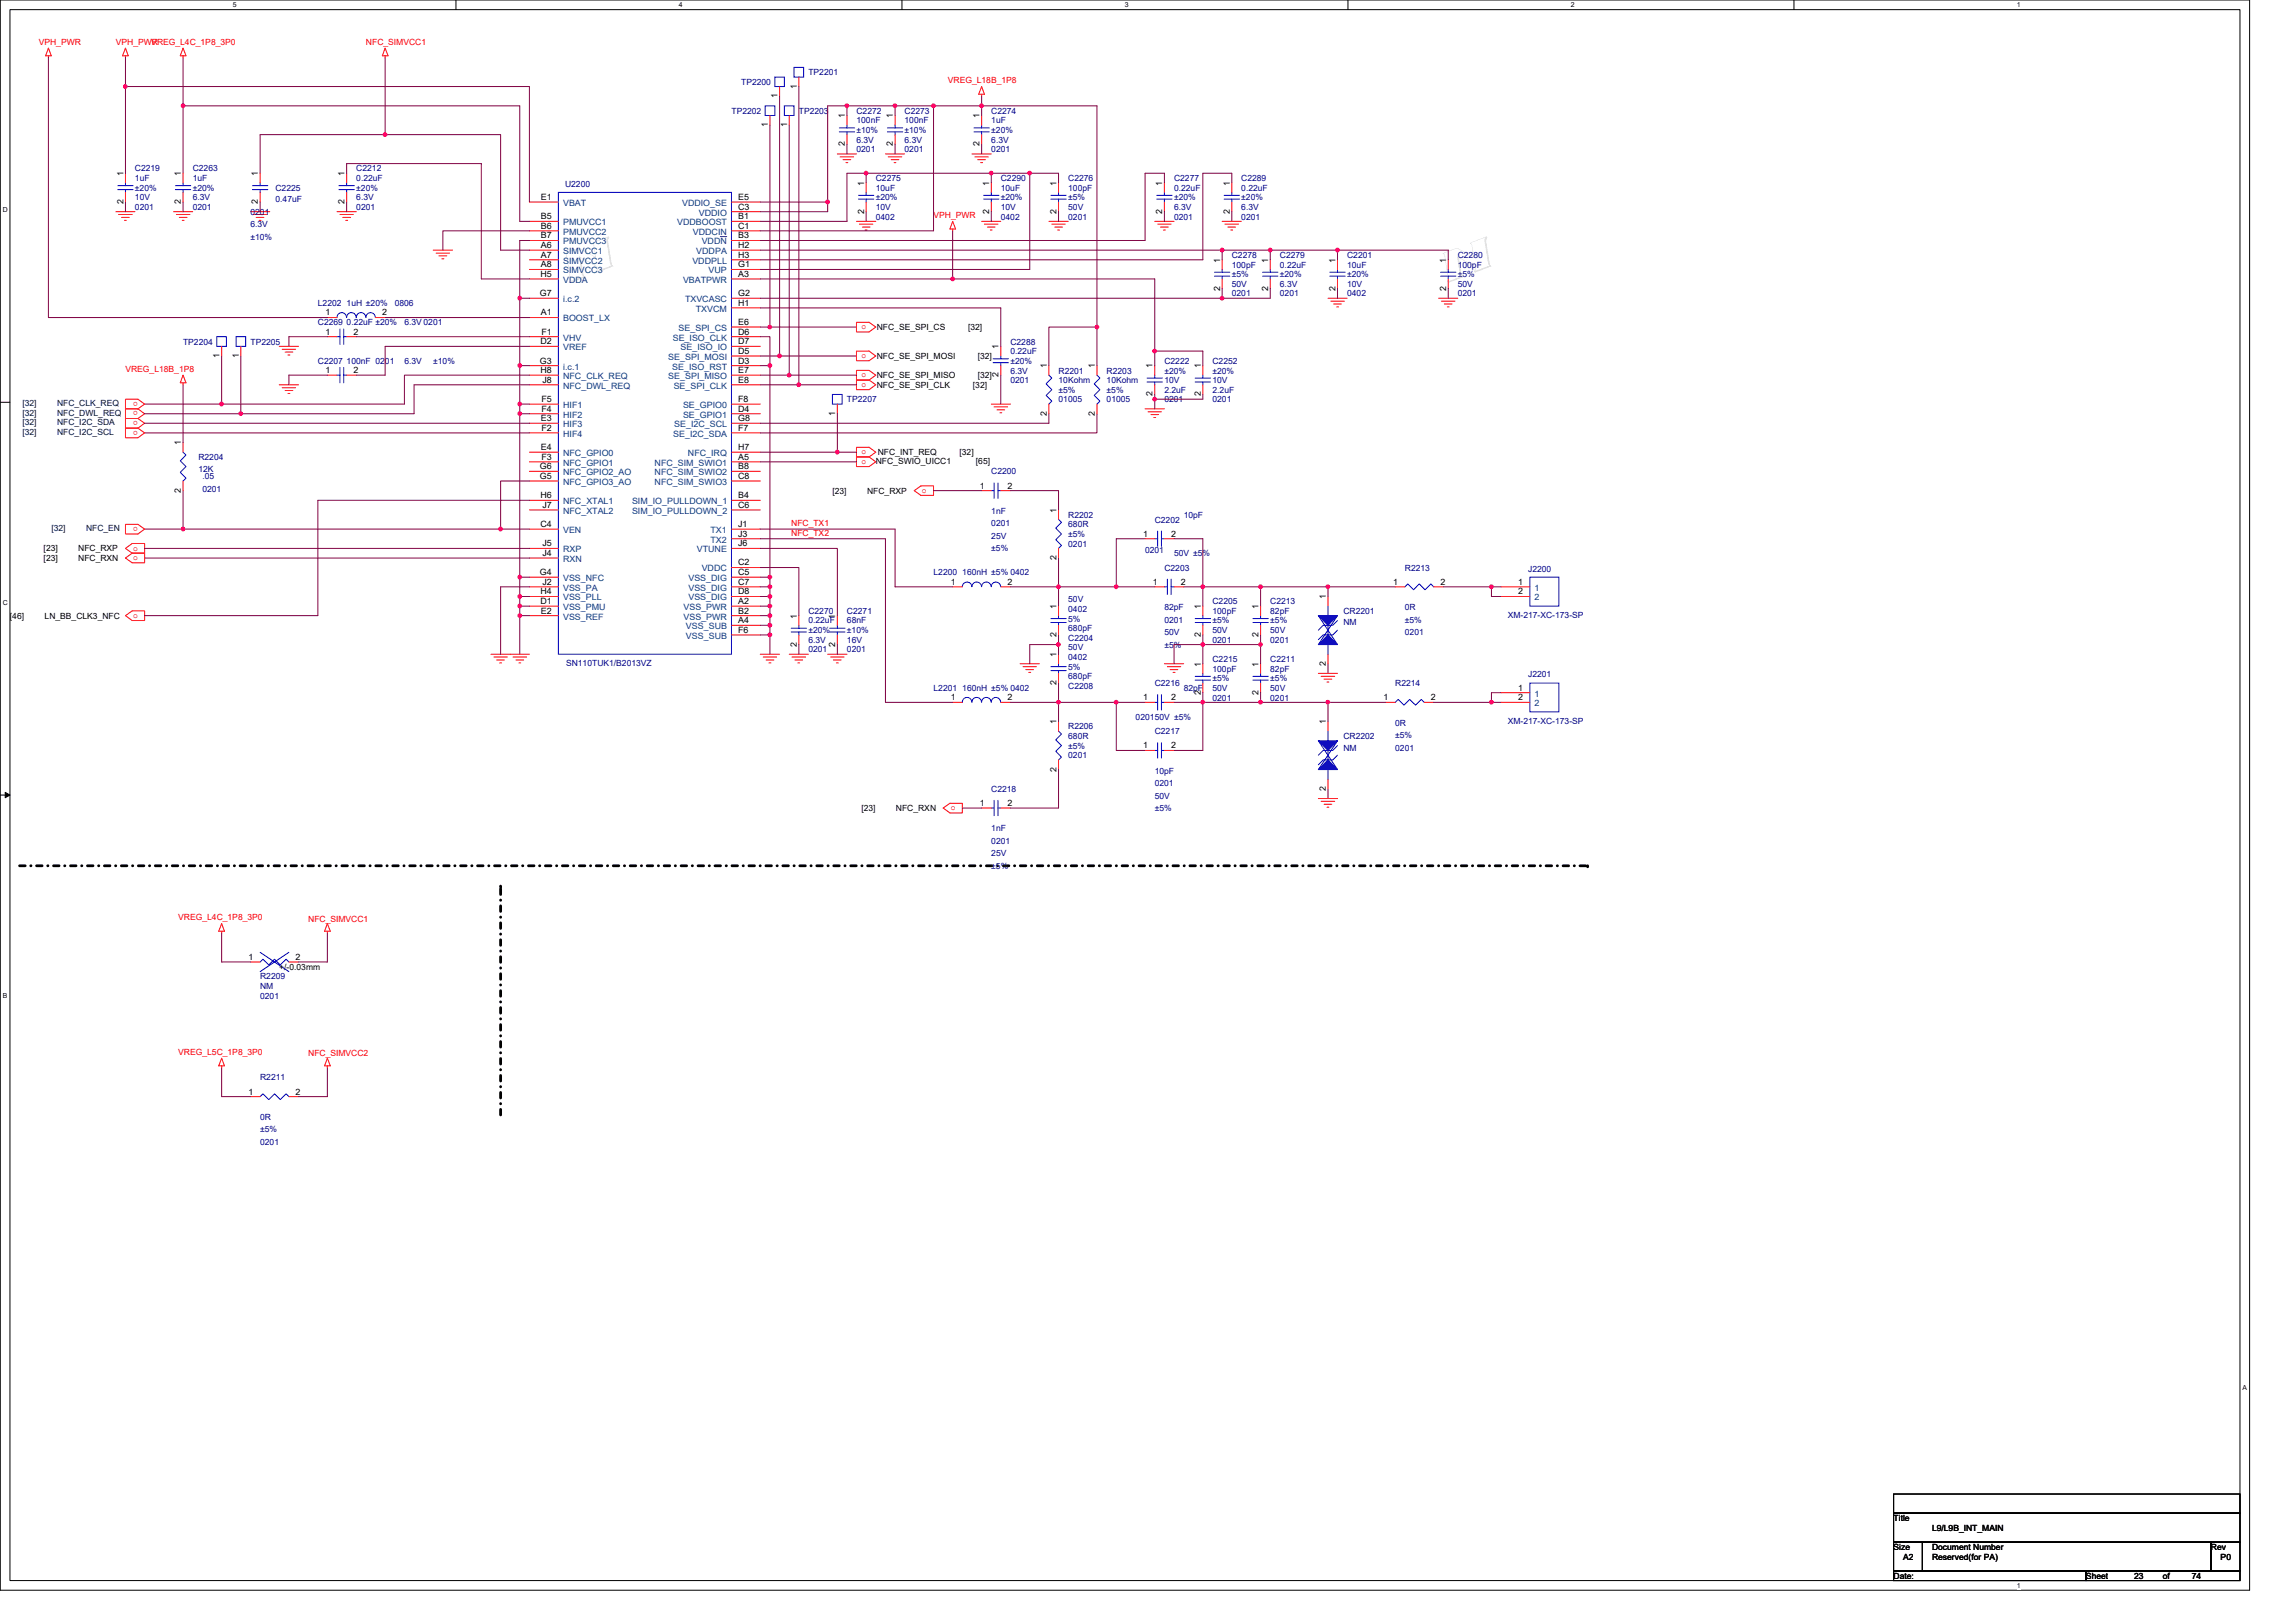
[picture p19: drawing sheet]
<svg xmlns="http://www.w3.org/2000/svg" width="297mm" height="210mm" viewBox="0 0 297 210" stroke-linecap="round" stroke-linejoin="round" font-family="sans-serif">
<defs><g id="words">
<g font-size="1.1" fill="#f00">
<text x="5" y="5.8">VPH_PWR</text>
<text x="15" y="5.8">VPH_PWR</text>
<text x="19.6" y="5.8">VREG_L4C_1P8_3P0</text>
<text x="47.3" y="5.8">NFC_SIMVCC1</text>
<text x="122.6" y="10.7">VREG_L18B_1P8</text>
<text x="120.8" y="28.2">VPH_PWR</text>
<text x="111.4" y="42.6">o</text>
<text x="111.4" y="46.3">o</text>
<text x="16.2" y="48.1">VREG_L18B_1P8</text>
<text x="17.8" y="52" transform="rotate(180 17.8 52)">o</text>
<text x="17.8" y="53.2" transform="rotate(180 17.8 53.2)">o</text>
<text x="111.4" y="48.8">o</text>
<text x="111.4" y="50.1">o</text>
<text x="17.8" y="54.5" transform="rotate(180 17.8 54.5)">o</text>
<text x="17.8" y="55.7" transform="rotate(180 17.8 55.7)">o</text>
<text x="111.4" y="58.8">o</text>
<text x="111.4" y="60">o</text>
<text x="119.3" y="63.8">o</text>
<text x="17.2" y="71.2">o</text>
<text x="17.8" y="68.2" transform="rotate(180 17.8 68.2)">o</text>
<text x="102.4" y="68.1">NFC_TX1</text>
<text x="102.4" y="69.3">NFC_TX2</text>
<text x="17.2" y="72.5">o</text>
<text x="17.2" y="79.9">o</text>
<text x="123" y="104.8">o</text>
<text x="23.1" y="119">VREG_L4C_1P8_3P0</text>
<text x="39.9" y="119.3">NFC_SIMVCC1</text>
<text x="23.1" y="136.4">VREG_L5C_1P8_3P0</text>
<text x="39.9" y="136.7">NFC_SIMVCC2</text>
</g>
<g font-size="1.1" fill="#000080">
<text x="95.9" y="11">TP2200</text>
<text x="104.6" y="9.7">TP2201</text>
<text x="94.6" y="14.7">TP2202</text>
<text x="103.4" y="14.7">TP2203</text>
<text x="110.8" y="14.7">C2272</text>
<text x="110.8" y="16">100nF</text>
<text x="110.8" y="17.2">±10%</text>
<text x="117" y="14.7">C2273</text>
<text x="117" y="16">100nF</text>
<text x="117" y="17.2">±10%</text>
<text x="128.2" y="14.7">C2274</text>
<text x="128.2" y="16">1uF</text>
<text x="128.2" y="17.2">±20%</text>
<text x="17.5" y="22.2">C2219</text>
<text x="17.5" y="23.4">1uF</text>
<text x="24.9" y="22.2">C2263</text>
<text x="24.9" y="23.4">1uF</text>
<text x="46.1" y="22.2">C2212</text>
<text x="46.1" y="23.4">0.22uF</text>
<text x="110.8" y="19.7">0201</text>
<text x="110.8" y="18.4">6.3V</text>
<text x="113.3" y="23.4">C2275</text>
<text x="117" y="19.7">0201</text>
<text x="117" y="18.4">6.3V</text>
<text x="128.2" y="19.7">0201</text>
<text x="128.2" y="18.4">6.3V</text>
<text x="129.5" y="23.4">C2290</text>
<text x="138.2" y="23.4">C2276</text>
<text x="151.9" y="23.4">C2277</text>
<text x="160.6" y="23.4">C2289</text>
<text x="17.5" y="27.2">0201</text>
<text x="17.5" y="25.9">10V</text>
<text x="17.5" y="24.7">±20%</text>
<text x="24.9" y="27.2">0201</text>
<text x="24.9" y="25.9">6.3V</text>
<text x="24.9" y="24.7">±20%</text>
<text x="32.4" y="27.8">0201</text>
<text x="32.4" y="29.4">6.3V</text>
<text x="35.6" y="24.7">C2225</text>
<text x="35.6" y="26.2">0.47uF</text>
<text x="46.1" y="27.2">0201</text>
<text x="46.1" y="25.9">6.3V</text>
<text x="46.1" y="24.7">±20%</text>
<text x="73.1" y="24.2">U2200</text>
<text x="113.3" y="24.7">10uF</text>
<text x="113.3" y="28.4">0402</text>
<text x="113.3" y="27.2">10V</text>
<text x="113.3" y="25.9">±20%</text>
<text x="129.5" y="24.7">10uF</text>
<text x="129.5" y="28.4">0402</text>
<text x="129.5" y="27.2">10V</text>
<text x="129.5" y="25.9">±20%</text>
<text x="138.2" y="24.7">100pF</text>
<text x="138.2" y="28.4">0201</text>
<text x="138.2" y="27.2">50V</text>
<text x="138.2" y="25.9">±5%</text>
<text x="151.9" y="24.7">0.22uF</text>
<text x="151.9" y="28.4">0201</text>
<text x="151.9" y="27.2">6.3V</text>
<text x="151.9" y="25.9">±20%</text>
<text x="160.6" y="24.7">0.22uF</text>
<text x="160.6" y="28.4">0201</text>
<text x="160.6" y="27.2">6.3V</text>
<text x="160.6" y="25.9">±20%</text>
<text x="32.4" y="31">±10%</text>
<text x="159.4" y="33.4">C2278</text>
<text x="159.4" y="34.6">100pF</text>
<text x="159.4" y="35.9">±5%</text>
<text x="165.6" y="33.4">C2279</text>
<text x="165.6" y="34.6">0.22uF</text>
<text x="165.6" y="35.9">±20%</text>
<text x="174.3" y="33.4">C2201</text>
<text x="174.3" y="34.6">10uF</text>
<text x="174.3" y="35.9">±20%</text>
<text x="188.6" y="33.4">C2280</text>
<text x="188.6" y="34.6">100pF</text>
<text x="188.6" y="35.9">±5%</text>
<text x="41.1" y="39.6">L2202 1uH ±20%</text>
<text x="51.1" y="39.6">0806</text>
<text x="159.4" y="38.4">0201</text>
<text x="159.4" y="37.1">50V</text>
<text x="165.6" y="38.4">0201</text>
<text x="165.6" y="37.1">6.3V</text>
<text x="174.3" y="38.4">0402</text>
<text x="174.3" y="37.1">10V</text>
<text x="188.6" y="38.4">0201</text>
<text x="188.6" y="37.1">50V</text>
<text x="23.7" y="44.6">TP2204</text>
<text x="32.4" y="44.6">TP2205</text>
<text x="41.1" y="42.1">C2269 0.22uF ±20%</text>
<text x="41.1" y="47.1">C2207 100nF 0201</text>
<text x="52.3" y="47.1">6.3V</text>
<text x="52.3" y="42.1">6.3V 0201</text>
<text x="56" y="47.1">±10%</text>
<text x="130.7" y="44.6">C2288</text>
<text x="130.7" y="45.8">0.22uF</text>
<text x="130.7" y="47.1">±20%</text>
<text x="150.6" y="47.1">C2222</text>
<text x="156.9" y="47.1">C2252</text>
<text x="109.6" y="52">TP2207</text>
<text x="130.7" y="49.6">0201</text>
<text x="130.7" y="48.3">6.3V</text>
<text x="136.9" y="48.3">R2201</text>
<text x="136.9" y="49.6">10Kohm</text>
<text x="136.9" y="50.8">±5%</text>
<text x="136.9" y="52">01005</text>
<text x="143.2" y="48.3">R2203</text>
<text x="143.2" y="49.6">10Kohm</text>
<text x="143.2" y="50.8">±5%</text>
<text x="143.2" y="52">01005</text>
<text x="150.6" y="50.8">2.2uF</text>
<text x="150.6" y="52">0201</text>
<text x="150.6" y="49.6">10V</text>
<text x="150.6" y="48.3">±20%</text>
<text x="156.9" y="50.8">2.2uF</text>
<text x="156.9" y="52">0201</text>
<text x="156.9" y="49.6">10V</text>
<text x="156.9" y="48.3">±20%</text>
<text x="25.7" y="59.5">R2204</text>
<text x="25.7" y="61">12K</text>
<text x="26.2" y="62">.05</text>
<text x="26.2" y="63.6">0201</text>
<text x="128.2" y="61.4">C2200</text>
<text x="128.2" y="66.5">1nF</text>
<text x="128.2" y="68.1">0201</text>
<text x="128.2" y="69.7">25V</text>
<text x="128.2" y="71.3">±5%</text>
<text x="138.2" y="67">R2202</text>
<text x="138.2" y="68.2">680R</text>
<text x="138.2" y="69.5">±5%</text>
<text x="138.2" y="70.7">0201</text>
<text x="148.1" y="71.6">0201</text>
<text x="149.4" y="67.6">C2202</text>
<text x="151.9" y="72">50V ±5%</text>
<text x="153.1" y="67">10pF</text>
<text x="120.8" y="74.4">L2200 160nH ±5% 0402</text>
<text x="138.2" y="77.9">50V</text>
<text x="150.6" y="73.8">C2203</text>
<text x="181.8" y="73.8">R2213</text>
<text x="197.7" y="74">J2200</text>
<text x="104.6" y="79.4">C2270</text>
<text x="104.6" y="80.7">0.22uF</text>
<text x="104.6" y="83.2">6.3V</text>
<text x="104.6" y="81.9">±20%</text>
<text x="109.6" y="79.4">C2271</text>
<text x="109.6" y="80.7">68nF</text>
<text x="109.6" y="83.2">16V</text>
<text x="109.6" y="81.9">±10%</text>
<text x="138.2" y="82.9">C2204</text>
<text x="138.2" y="81.7">680pF</text>
<text x="138.2" y="79.2">0402</text>
<text x="138.2" y="80.4">5%</text>
<text x="150.6" y="78.9">82pF</text>
<text x="150.6" y="80.6">0201</text>
<text x="150.6" y="82.2">50V</text>
<text x="150.6" y="83.8">±5%</text>
<text x="156.9" y="78.2">C2205</text>
<text x="156.9" y="79.4">100pF</text>
<text x="156.9" y="83.2">0201</text>
<text x="156.9" y="81.9">50V</text>
<text x="156.9" y="80.7">±5%</text>
<text x="164.3" y="78.2">C2213</text>
<text x="164.3" y="79.4">82pF</text>
<text x="164.3" y="83.2">0201</text>
<text x="164.3" y="81.9">50V</text>
<text x="164.3" y="80.7">±5%</text>
<text x="173.8" y="79.4">CR2201</text>
<text x="173.8" y="80.9">NM</text>
<text x="181.8" y="78.9">0R</text>
<text x="181.8" y="80.6">±5%</text>
<text x="181.8" y="82.2">0201</text>
<text x="195.1" y="79.9">XM-217-XC-173-SP</text>
<text x="73.2" y="86.1">SN110TUK1/B2013VZ</text>
<text x="104.6" y="84.4">0201</text>
<text x="109.6" y="84.4">0201</text>
<text x="120.8" y="89.4">L2201 160nH ±5% 0402</text>
<text x="138.2" y="89.1">C2208</text>
<text x="138.2" y="87.9">680pF</text>
<text x="138.2" y="85.4">0402</text>
<text x="138.2" y="84.2">50V</text>
<text x="138.2" y="86.7">5%</text>
<text x="149.4" y="88.8">C2216</text>
<text x="153.1" y="89.4">82pF</text>
<text x="156.9" y="85.7">C2215</text>
<text x="156.9" y="86.9">100pF</text>
<text x="156.9" y="89.4">50V</text>
<text x="156.9" y="88.1">±5%</text>
<text x="164.3" y="85.7">C2211</text>
<text x="164.3" y="86.9">82pF</text>
<text x="164.3" y="89.4">50V</text>
<text x="164.3" y="88.1">±5%</text>
<text x="180.5" y="88.8">R2214</text>
<text x="197.7" y="87.7">J2201</text>
<text x="138.2" y="94.4">R2206</text>
<text x="138.2" y="95.6">680R</text>
<text x="146.9" y="93.1">020150V ±5%</text>
<text x="149.4" y="95">C2217</text>
<text x="156.9" y="90.6">0201</text>
<text x="164.3" y="90.6">0201</text>
<text x="173.8" y="95.6">CR2202</text>
<text x="180.5" y="93.9">0R</text>
<text x="180.5" y="95.5">±5%</text>
<text x="195.1" y="93.6">XM-217-XC-173-SP</text>
<text x="138.2" y="96.9">±5%</text>
<text x="138.2" y="98.1">0201</text>
<text x="149.4" y="100.1">10pF</text>
<text x="149.4" y="101.7">0201</text>
<text x="173.8" y="97.1">NM</text>
<text x="180.5" y="97.1">0201</text>
<text x="128.2" y="102.4">C2218</text>
<text x="128.2" y="107.5">1nF</text>
<text x="149.4" y="103.3">50V</text>
<text x="149.4" y="104.9">±5%</text>
<text x="128.2" y="109.2">0201</text>
<text x="128.2" y="110.8">25V</text>
<text x="128.2" y="112.4">±5%</text>
<text x="33.7" y="126.7">R2209</text>
<text x="33.7" y="128">NM</text>
<text x="33.7" y="129.2">0201</text>
<text x="33.7" y="139.8">R2211</text>
<text x="33.7" y="144.9">0R</text>
<text x="33.7" y="146.5">±5%</text>
<text x="33.7" y="148.1">0201</text>
</g>
<g font-size="1.1">
<text x="103.1" y="11.5" transform="rotate(-90 103.1 11.5)">1</text>
<text x="99.3" y="16.4" transform="rotate(-90 99.3 16.4)">1</text>
<text x="100.6" y="12.7" transform="rotate(-90 100.6 12.7)">1</text>
<text x="101.8" y="16.4" transform="rotate(-90 101.8 16.4)">1</text>
<text x="109.3" y="15.3" transform="rotate(-90 109.3 15.3)">1</text>
<text x="115.5" y="15.3" transform="rotate(-90 115.5 15.3)">1</text>
<text x="126.7" y="15.3" transform="rotate(-90 126.7 15.3)">1</text>
<text x="16" y="22.8" transform="rotate(-90 16 22.8)">1</text>
<text x="23.4" y="22.8" transform="rotate(-90 23.4 22.8)">1</text>
<text x="33.4" y="22.8" transform="rotate(-90 33.4 22.8)">1</text>
<text x="44.6" y="22.8" transform="rotate(-90 44.6 22.8)">1</text>
<text x="109.3" y="18.9" transform="rotate(-90 109.3 18.9)">2</text>
<text x="115.5" y="18.9" transform="rotate(-90 115.5 18.9)">2</text>
<text x="126.7" y="18.9" transform="rotate(-90 126.7 18.9)">2</text>
<text x="16" y="26.4" transform="rotate(-90 16 26.4)">2</text>
<text x="23.4" y="26.4" transform="rotate(-90 23.4 26.4)">2</text>
<text x="33.4" y="26.4" transform="rotate(-90 33.4 26.4)">2</text>
<text x="44.6" y="26.4" transform="rotate(-90 44.6 26.4)">2</text>
<text x="70" y="28.4">B5</text>
<text x="70" y="29.6">B6</text>
<text x="70" y="25.9">E1</text>
<text x="95.5" y="27.1">C3</text>
<text x="95.5" y="28.4">B1</text>
<text x="95.5" y="29.6">C1</text>
<text x="95.5" y="25.9">E5</text>
<text x="111.8" y="27.6" transform="rotate(-90 111.8 27.6)">2</text>
<text x="111.8" y="24" transform="rotate(-90 111.8 24)">1</text>
<text x="128" y="27.6" transform="rotate(-90 128 27.6)">2</text>
<text x="128" y="24" transform="rotate(-90 128 24)">1</text>
<text x="136.7" y="27.6" transform="rotate(-90 136.7 27.6)">2</text>
<text x="136.7" y="24" transform="rotate(-90 136.7 24)">1</text>
<text x="150.4" y="27.6" transform="rotate(-90 150.4 27.6)">2</text>
<text x="150.4" y="24" transform="rotate(-90 150.4 24)">1</text>
<text x="159.1" y="27.6" transform="rotate(-90 159.1 27.6)">2</text>
<text x="159.1" y="24" transform="rotate(-90 159.1 24)">1</text>
<text x="69.9" y="35.8">H5</text>
<text x="70" y="30.8">B7</text>
<text x="70" y="32.1">A6</text>
<text x="70" y="33.3">A7</text>
<text x="70" y="34.6">A8</text>
<text x="95.5" y="32.1">H2</text>
<text x="95.5" y="35.8">A3</text>
<text x="95.5" y="30.8">B3</text>
<text x="95.5" y="34.6">G1</text>
<text x="95.5" y="33.3">H3</text>
<text x="157.8" y="34" transform="rotate(-90 157.8 34)">1</text>
<text x="164.1" y="34" transform="rotate(-90 164.1 34)">1</text>
<text x="172.8" y="34" transform="rotate(-90 172.8 34)">1</text>
<text x="187.1" y="34" transform="rotate(-90 187.1 34)">1</text>
<text x="42.1" y="40.8">1</text>
<text x="49.4" y="40.8">2</text>
<text x="69.8" y="38.3">G7</text>
<text x="70" y="40.8">A1</text>
<text x="95.5" y="38.3">G2</text>
<text x="95.5" y="39.6">H1</text>
<text x="157.8" y="37.6" transform="rotate(-90 157.8 37.6)">2</text>
<text x="164.1" y="37.6" transform="rotate(-90 164.1 37.6)">2</text>
<text x="172.8" y="37.6" transform="rotate(-90 172.8 37.6)">2</text>
<text x="187.1" y="37.6" transform="rotate(-90 187.1 37.6)">2</text>
<text x="28.4" y="46.3" transform="rotate(-90 28.4 46.3)">1</text>
<text x="30.9" y="46.3" transform="rotate(-90 30.9 46.3)">1</text>
<text x="42.1" y="43.3">1</text>
<text x="45.7" y="43.3">2</text>
<text x="69.8" y="47">G3</text>
<text x="69.9" y="44.5">D2</text>
<text x="70" y="43.3">F1</text>
<text x="95.5" y="45.8">D5</text>
<text x="95.5" y="44.5">D7</text>
<text x="95.5" y="47">D3</text>
<text x="95.5" y="43.3">D6</text>
<text x="95.5" y="42">E6</text>
<text x="113.4" y="42.7">NFC_SE_SPI_CS</text>
<text x="113.4" y="46.4">NFC_SE_SPI_MOSI</text>
<text x="125.2" y="42.7">[32]</text>
<text x="126.5" y="46.4">[32]</text>
<text x="129.2" y="45.2" transform="rotate(-90 129.2 45.2)">1</text>
<text x="135.4" y="47.7" transform="rotate(-90 135.4 47.7)">1</text>
<text x="141.6" y="47.7" transform="rotate(-90 141.6 47.7)">1</text>
<text x="149.1" y="47.7" transform="rotate(-90 149.1 47.7)">1</text>
<text x="155.3" y="47.7" transform="rotate(-90 155.3 47.7)">1</text>
<text x="42.1" y="48.3">1</text>
<text x="45.7" y="48.3">2</text>
<text x="69.9" y="48.3">H8</text>
<text x="70" y="52">F5</text>
<text x="70" y="53.3">F4</text>
<text x="70.2" y="49.5">J8</text>
<text x="95.5" y="49.5">E8</text>
<text x="95.5" y="48.3">E7</text>
<text x="95.5" y="52">F8</text>
<text x="95.5" y="53.3">D4</text>
<text x="108.1" y="53.8" transform="rotate(-90 108.1 53.8)">1</text>
<text x="113.4" y="48.9">NFC_SE_SPI_MISO</text>
<text x="113.4" y="50.2">NFC_SE_SPI_CLK</text>
<text x="125.9" y="50.2">[32]</text>
<text x="126.5" y="48.9">[32]</text>
<text x="129.2" y="48.8" transform="rotate(-90 129.2 48.8)">2</text>
<text x="135.4" y="53.8" transform="rotate(-90 135.4 53.8)">2</text>
<text x="141.6" y="53.8" transform="rotate(-90 141.6 53.8)">2</text>
<text x="149.1" y="51.3" transform="rotate(-90 149.1 51.3)">2</text>
<text x="155.3" y="51.3" transform="rotate(-90 155.3 51.3)">2</text>
<text x="23.4" y="57.6" transform="rotate(-90 23.4 57.6)">1</text>
<text x="70" y="54.5">E3</text>
<text x="70" y="58.2">E4</text>
<text x="70" y="55.7">F2</text>
<text x="70" y="59.5">F3</text>
<text x="95.5" y="58.2">H7</text>
<text x="95.5" y="59.5">A5</text>
<text x="95.5" y="54.5">G8</text>
<text x="95.5" y="55.7">F7</text>
<text x="113.6" y="58.9">NFC_INT_REQ</text>
<text x="124.1" y="58.9">[32]</text>
<text x="23.4" y="63.7" transform="rotate(-90 23.4 63.7)">2</text>
<text x="69.8" y="60.7">G6</text>
<text x="69.8" y="62">G5</text>
<text x="69.9" y="64.5">H6</text>
<text x="70.2" y="65.7">J7</text>
<text x="95.5" y="60.7">B8</text>
<text x="95.5" y="62">C8</text>
<text x="95.5" y="64.5">B4</text>
<text x="95.5" y="65.7">C6</text>
<text x="107.7" y="63.9">[23]</text>
<text x="112.2" y="63.9">NFC_RXP</text>
<text x="113.3" y="60">NFC_SWIO_UICC1</text>
<text x="126.3" y="60">[65]</text>
<text x="126.7" y="63.2">1</text>
<text x="130.3" y="63.2">2</text>
<text x="5.6" y="71.3">[23]</text>
<text x="10.1" y="71.3">NFC_RXP</text>
<text x="69.9" y="68.2">C4</text>
<text x="70.2" y="71.9">J4</text>
<text x="70.2" y="70.7">J5</text>
<text x="95.5" y="68.2">J1</text>
<text x="95.5" y="69.4">J3</text>
<text x="95.5" y="70.7">J6</text>
<text x="136.7" y="66.3" transform="rotate(-90 136.7 66.3)">1</text>
<text x="147.9" y="69.4">1</text>
<text x="151.5" y="69.4">2</text>
<text x="5.6" y="72.6">[23]</text>
<text x="10.1" y="72.6">NFC_RXN</text>
<text x="69.8" y="74.4">G4</text>
<text x="69.9" y="76.9">H4</text>
<text x="70.2" y="75.6">J2</text>
<text x="95.5" y="73.2">C2</text>
<text x="95.5" y="74.4">C5</text>
<text x="95.5" y="76.9">D8</text>
<text x="95.5" y="75.6">C7</text>
<text x="123" y="75.6">1</text>
<text x="130.3" y="75.6">2</text>
<text x="136.7" y="72.5" transform="rotate(-90 136.7 72.5)">2</text>
<text x="149.1" y="75.6">1</text>
<text x="152.8" y="75.6">2</text>
<text x="171.5" y="77.6" transform="rotate(-90 171.5 77.6)">1</text>
<text x="180.3" y="75.6">1</text>
<text x="186.3" y="75.6">2</text>
<text x="196.4" y="75.6">1</text>
<text x="196.4" y="76.9">2</text>
<text x="1.3" y="80.1">[46]</text>
<text x="5.8" y="80.1">LN_BB_CLK3_NFC</text>
<text x="69.9" y="78.1">D1</text>
<text x="70" y="79.4">E2</text>
<text x="95.5" y="80.6">A4</text>
<text x="95.5" y="81.9">F6</text>
<text x="95.5" y="78.1">A2</text>
<text x="95.5" y="79.4">B2</text>
<text x="103.1" y="83.7" transform="rotate(-90 103.1 83.7)">2</text>
<text x="103.1" y="80" transform="rotate(-90 103.1 80)">1</text>
<text x="108.1" y="83.7" transform="rotate(-90 108.1 83.7)">2</text>
<text x="108.1" y="80" transform="rotate(-90 108.1 80)">1</text>
<text x="136.7" y="82.4" transform="rotate(-90 136.7 82.4)">2</text>
<text x="136.7" y="78.8" transform="rotate(-90 136.7 78.8)">1</text>
<text x="155.3" y="82.4" transform="rotate(-90 155.3 82.4)">2</text>
<text x="155.3" y="78.8" transform="rotate(-90 155.3 78.8)">1</text>
<text x="162.8" y="82.4" transform="rotate(-90 162.8 82.4)">2</text>
<text x="162.8" y="78.8" transform="rotate(-90 162.8 78.8)">1</text>
<text x="136.7" y="88.6" transform="rotate(-90 136.7 88.6)">2</text>
<text x="136.7" y="85" transform="rotate(-90 136.7 85)">1</text>
<text x="155.3" y="89.9" transform="rotate(-90 155.3 89.9)">2</text>
<text x="155.3" y="86.3" transform="rotate(-90 155.3 86.3)">1</text>
<text x="162.8" y="89.9" transform="rotate(-90 162.8 89.9)">2</text>
<text x="162.8" y="86.3" transform="rotate(-90 162.8 86.3)">1</text>
<text x="171.5" y="86.1" transform="rotate(-90 171.5 86.1)">2</text>
<text x="196.4" y="89.3">1</text>
<text x="123" y="90.6">1</text>
<text x="130.3" y="90.6">2</text>
<text x="136.7" y="93.7" transform="rotate(-90 136.7 93.7)">1</text>
<text x="147.9" y="90.6">1</text>
<text x="151.5" y="90.6">2</text>
<text x="171.5" y="93.7" transform="rotate(-90 171.5 93.7)">1</text>
<text x="179" y="90.6">1</text>
<text x="185.1" y="90.6">2</text>
<text x="196.4" y="90.6">2</text>
<text x="136.7" y="99.8" transform="rotate(-90 136.7 99.8)">2</text>
<text x="147.9" y="96.8">1</text>
<text x="151.5" y="96.8">2</text>
<text x="111.4" y="104.9">[23]</text>
<text x="115.9" y="104.9">NFC_RXN</text>
<text x="126.7" y="104.3">1</text>
<text x="130.3" y="104.3">2</text>
<text x="171.5" y="102.3" transform="rotate(-90 171.5 102.3)">2</text>
<text x="32.1" y="124.2">1</text>
<text x="36.1" y="125.5">+/-0.03mm</text>
<text x="38.2" y="124.2">2</text>
<text x="32.1" y="141.6">1</text>
<text x="38.2" y="141.6">2</text>
<text x="245" y="196.8">Title</text>
<text x="245" y="200.5">Size</text>
<text x="246.2" y="201.8">A2</text>
<text x="250" y="200.5">Document Number</text>
<text x="250" y="201.8">Reserved(for PA)</text>
<text x="250" y="198">L9/L9B_INT_MAIN</text>
<text x="286" y="200.5">Rev</text>
<text x="287.3" y="201.8">P0</text>
<text x="245" y="204.3">Date:</text>
<text x="269.9" y="204.3">Sheet</text>
<text x="276.1" y="204.3">23</text>
<text x="279.8" y="204.3">of</text>
<text x="283.6" y="204.3">74</text>
</g>
<g font-size="1.1" fill="#004080">
<text x="72.9" y="29.1">PMUVCC1</text>
<text x="72.9" y="26.6">VBAT</text>
<text x="87.6" y="29.1">VDDBOOST</text>
<text x="88.2" y="26.6">VDDIO_SE</text>
<text x="90.4" y="27.9">VDDIO</text>
<text x="72.9" y="30.4">PMUVCC2</text>
<text x="72.9" y="31.6">PMUVCC3</text>
<text x="72.9" y="32.9">SIMVCC1</text>
<text x="72.9" y="34.1">SIMVCC2</text>
<text x="72.9" y="35.4">SIMVCC3</text>
<text x="89.6" y="34.1">VDDPLL</text>
<text x="89.6" y="30.4">VDDCIN</text>
<text x="90.1" y="32.9">VDDPA</text>
<text x="90.8" y="31.6">VDDN</text>
<text x="91.7" y="35.4">VUP</text>
<text x="72.9" y="41.6">BOOST_LX</text>
<text x="72.9" y="39.1">i.c.2</text>
<text x="72.9" y="36.6">VDDA</text>
<text x="88.4" y="36.6">VBATPWR</text>
<text x="88.6" y="39.1">TXVCASC</text>
<text x="90" y="40.3">TXVCM</text>
<text x="72.9" y="47.8">i.c.1</text>
<text x="72.9" y="44.1">VHV</text>
<text x="72.9" y="45.3">VREF</text>
<text x="86.5" y="46.6">SE_SPI_MOSI</text>
<text x="87" y="47.8">SE_ISO_RST</text>
<text x="87" y="44.1">SE_ISO_CLK</text>
<text x="87.8" y="42.8">SE_SPI_CS</text>
<text x="88" y="45.3">SE_ISO_IO</text>
<text x="72.9" y="52.8">HIF1</text>
<text x="72.9" y="49">NFC_CLK_REQ</text>
<text x="72.9" y="50.3">NFC_DWL_REQ</text>
<text x="86.5" y="49">SE_SPI_MISO</text>
<text x="87.2" y="50.3">SE_SPI_CLK</text>
<text x="88.4" y="52.8">SE_GPIO0</text>
<text x="72.9" y="54">HIF2</text>
<text x="72.9" y="55.3">HIF3</text>
<text x="72.9" y="56.5">HIF4</text>
<text x="72.9" y="59">NFC_GPIO0</text>
<text x="87.1" y="56.5">SE_I2C_SDA</text>
<text x="87.2" y="55.3">SE_I2C_SCL</text>
<text x="88.4" y="54">SE_GPIO1</text>
<text x="89" y="59">NFC_IRQ</text>
<text x="72.9" y="60.3">NFC_GPIO1</text>
<text x="72.9" y="61.5">NFC_GPIO2_AO</text>
<text x="72.9" y="62.7">NFC_GPIO3_AO</text>
<text x="72.9" y="65.2">NFC_XTAL1</text>
<text x="81.8" y="65.2">SIM_IO_PULLDOWN_1</text>
<text x="84.7" y="60.3">NFC_SIM_SWIO1</text>
<text x="84.7" y="61.5">NFC_SIM_SWIO2</text>
<text x="84.7" y="62.7">NFC_SIM_SWIO3</text>
<text x="72.9" y="66.5">NFC_XTAL2</text>
<text x="72.9" y="71.5">RXP</text>
<text x="72.9" y="69">VEN</text>
<text x="81.8" y="66.5">SIM_IO_PULLDOWN_2</text>
<text x="90.1" y="71.5">VTUNE</text>
<text x="91.9" y="69">TX1</text>
<text x="91.9" y="70.2">TX2</text>
<text x="72.9" y="72.7">RXN</text>
<text x="72.9" y="75.2">VSS_NFC</text>
<text x="72.9" y="76.4">VSS_PA</text>
<text x="72.9" y="77.7">VSS_PLL</text>
<text x="89.1" y="75.2">VSS_DIG</text>
<text x="89.1" y="77.7">VSS_DIG</text>
<text x="89.1" y="76.4">VSS_DIG</text>
<text x="90.8" y="73.9">VDDC</text>
<text x="198.5" y="76.4">1</text>
<text x="198.5" y="77.7">2</text>
<text x="72.9" y="78.9">VSS_PMU</text>
<text x="72.9" y="80.2">VSS_REF</text>
<text x="88.4" y="78.9">VSS_PWR</text>
<text x="88.4" y="80.2">VSS_PWR</text>
<text x="88.7" y="81.4">VSS_SUB</text>
<text x="88.7" y="82.7">VSS_SUB</text>
<text x="198.5" y="90.1">1</text>
<text x="198.5" y="91.4">2</text>
</g>
<g font-size="1.1" fill="#000040">
<text x="2.9" y="52.6">[32]</text>
<text x="2.9" y="53.8">[32]</text>
<text x="7.4" y="52.6">NFC_CLK_REQ</text>
<text x="7.4" y="53.8">NFC_DWL_REQ</text>
<text x="2.9" y="55">[32]</text>
<text x="2.9" y="56.3">[32]</text>
<text x="7.4" y="55">NFC_I2C_SDA</text>
<text x="7.4" y="56.3">NFC_I2C_SCL</text>
<text x="6.6" y="68.7">[32]</text>
<text x="11.1" y="68.7">NFC_EN</text>
</g>
<g font-size=".9">
<text x="30.1" y="1">5</text>
<text x="87.8" y="1">4</text>
<text x="145.5" y="1">3</text>
<text x="203.2" y="1">2</text>
<text x="260.9" y="1">1</text>
<text x=".4" y="27.5">D</text>
<text x=".4" y="78.3">C</text>
<text x=".4" y="129.1">B</text>
<text x="290.1" y="179.9">A</text>
<text x="260.9" y="205.4">1</text>
</g>
</g></defs>
<path d="M0 0h291v205.7h-291zM1.3 1.2h288.5v203.3h-288.5z" fill="none" stroke="#000" stroke-width=".13"/>
<path d="M30.1 .1h.5v1h-.5z" fill="#fff"/>
<path d="M59 0v1.2" fill="none" stroke="#000" stroke-width=".13"/>
<path d="M87.8 .1h.5v1h-.5z" fill="#fff"/>
<path d="M116.7 0v1.2" fill="none" stroke="#000" stroke-width=".13"/>
<path d="M145.5 .1h.5v1h-.5z" fill="#fff"/>
<path d="M174.4 0v1.2" fill="none" stroke="#000" stroke-width=".13"/>
<path d="M203.2 .1h.5v1h-.5z" fill="#fff"/>
<path d="M232.1 0v1.2" fill="none" stroke="#000" stroke-width=".13"/>
<g fill="#fff">
<path d="M260.9 .1h.5v1h-.5z"/>
<path d="M260.9 204.6h.5v1h-.5z"/>
<path d="M.4 26.6h.6v1h-.6z"/>
<path d="M.4 77.4h.6v1h-.6z"/>
</g>
<path d="M0 52h1.3" fill="none" stroke="#000" stroke-width=".13"/>
<path d="M.4 128.3h.5v1h-.5z" fill="#fff"/>
<path d="M0 102.9h1.3" fill="none" stroke="#000" stroke-width=".13"/>
<path d="M.7 102.5l.6 .4-.6 .3z" fill="#000" stroke="#000" stroke-width=".13"/>
<path d="M290.1 179.1h.6v1h-.6z" fill="#fff"/>
<path d="M2.5 112h202.9M64.8 114.6h.1M205.4 112h.1M64.8 144.3v-29.7" fill="none" stroke="#000" stroke-width=".36" stroke-dasharray=".7 .7 0 .7"/>
<g fill="none" stroke="#f00" stroke-width=".13">
<path d="M6.3 7.2v.3M6.3 6.2l.3 1h-.7zM16.2 6.2l.4 1h-.7zM16.2 7.2v.3M23.7 7.2v.3M23.7 6.2l.4 1h-.8zM49.8 6.2l.4 1h-.7zM49.8 7.2v.3M99.6 14.9v1.3M100.9 11.2v1.2M102.1 14.9v1.3M103.4 10v1.2"/>
<path d="M108.3 19.9h2.5M109.6 14.9v1.3M109.6 17.4v1.3M114.6 19.9h2.4M115.8 14.9v1.3M115.8 17.4v1.3M125.7 19.9h2.5M127 11.2l.4 1h-.8zM127 12.2v.2M127 14.9v1.3M127 17.4v1.3M15 27.4h2.5"/>
<path d="M15.3 27.7h1.8M15.7 28.1h1M16.1 28.5h.2M16.2 22.4v1.2M16.2 24.9v1.2M22.5 27.4h2.4M22.8 27.7h1.8M23.2 28.1h1M23.6 28.5h.2M23.7 22.4v1.2M23.7 24.9v1.2M32.4 27.4h2.5"/>
<path d="M32.8 27.7h1.7M33.1 28.1h1M33.5 28.5h.3M33.7 22.4v1.2M33.7 24.9v1.2M43.6 27.4h2.5M44 27.7h1.7M44.3 28.1h1.1M44.7 28.5h.3M44.8 22.4v1.2M44.8 24.9v1.2M56 32.4h2.5"/>
<path d="M56.4 32.7h1.8M56.8 33.1h1M57.2 33.5h.2M68.5 38.6h3.7M68.5 28.6h3.7M68.5 29.9h3.7M68.5 31.1h3.7M68.5 32.4h3.7M68.5 33.6h3.7M68.5 34.9h3.7M68.5 26.1h3.7M68.5 36.1h3.7"/>
<path d="M94.6 38.6h3.8M94.6 39.8h3.8M94.6 36.1h3.8M94.6 28.6h3.8M94.6 29.9h3.8M94.6 27.4h3.8M94.6 26.1h3.8M94.6 31.1h3.8M94.6 32.4h3.8M94.6 33.6h3.8M94.6 34.9h3.8M108.7 20.3h1.7"/>
<path d="M109.1 20.7h1M109.4 21h.3M110.8 28.6h2.5M111.2 29h1.7M111.6 29.4h1M111.9 29.8h.3M112.1 23.6v1.3M112.1 26.1v1.3M114.9 20.3h1.8M115.3 20.7h1M115.7 21h.2M123.3 29.6v.3"/>
<path d="M123.3 28.6l.3 1h-.7zM126.1 20.3h1.8M126.5 20.7h1M126.9 21h.2M127 28.6h2.5M127.4 29h1.7M127.7 29.4h1M128.1 29.8h.3M128.2 23.6v1.3M128.2 26.1v1.3M135.7 28.6h2.5M136.1 29h1.7"/>
<path d="M136.5 29.4h1M136.8 29.8h.3M136.9 23.6v1.3M136.9 26.1v1.3M149.4 28.6h2.5M149.8 29h1.7M150.1 29.4h1M150.5 29.8h.3M150.6 23.6v1.3M150.6 26.1v1.3M158.1 28.6h2.5M158.1 33.6v1.3"/>
<path d="M158.1 36.1v1.2M158.5 29h1.7M158.9 29.4h.9M159.2 29.8h.3M159.4 23.6v1.3M159.4 26.1v1.3M164.3 33.6v1.3M164.3 36.1v1.2M171.8 38.6h2.5M172.2 39h1.7M172.5 39.3h1M172.9 39.7h.3"/>
<path d="M173 33.6v1.3M173 36.1v1.2M186.1 38.6h2.5M186.5 39h1.7M186.9 39.3h1M187.2 39.7h.3M187.4 33.6v1.3M187.4 36.1v1.2M16.2 51.6h1.6l.9 .7-.9 .6h-1.6zM16.2 55.4h1.6l.9 .6-.9 .6h-1.6zM17.8 52.9l.9 .6-.9 .6M17.8 54.1l.9 .7-.9 .6"/>
<path d="M17.8 52.9h-1.6v1.2h1.6M17.8 54.1h-1.6v1.3h1.6M23.7 49.5v.3M23.7 57.3v1.2M23.7 48.5l.4 1h-.8zM28.7 44.8v1.3M31.2 44.8v1.3M36.1 44.8h2.5M36.1 49.8h2.5M36.5 45.2h1.7M36.5 50.2h1.7M36.9 45.6h1"/>
<path d="M36.9 50.5h1M37.3 45.9h.2M37.3 50.9h.2M42.4 43.6h1.2M42.4 48.5h1.2M42.4 41.1h1.2M44.8 43.6h1.3M44.8 48.5h1.3M48.6 41.1h1.2M68.5 41.1h3.7M68.5 52.3h3.7M68.5 53.5h3.7"/>
<path d="M68.5 54.8h3.7M68.5 56h3.7M68.5 47.3h3.7M68.5 48.5h3.7M68.5 49.8h3.7M68.5 58.5h3.7M68.5 59.8h3.7M68.5 43.6h3.7M68.5 44.8h3.7M94.6 58.5h3.8M94.6 59.8h3.8M94.6 52.3h3.8"/>
<path d="M94.6 53.5h3.8M94.6 54.8h3.8M94.6 56h3.8M94.6 43.6h3.8M94.6 44.8h3.8M94.6 47.3h3.8M94.6 49.8h3.8M94.6 42.3h3.8M94.6 48.5h3.8M94.6 46.1h3.8M108.3 52.3v1.2M110.8 41.7h1.6l.9 .6-.9 .6h-1.6z"/>
<path d="M110.8 45.4h1.6l.9 .7-.9 .6h-1.6zM110.8 47.9h1.6l.9 .6-.9 .7h-1.6zM110.8 49.2h1.6l.9 .6-.9 .6h-1.6zM110.8 57.9h1.6l.9 .6-.9 .6h-1.6zM110.8 59.1h1.6l.9 .7-.9 .6h-1.6zM128.2 52.3h2.5M128.6 52.6h1.8M129 53h1M129.4 53.4h.2M129.5 44.8v1.3M129.5 47.3v1.2M135.7 47.3v1.2"/>
<path d="M135.7 52.3v1.2M141.9 47.3v1.2M141.9 52.3v1.2M148.1 52.9h2.5M148.5 53.3h1.8M148.9 53.6h1M149.3 54h.2M149.4 47.3v1.2M149.4 49.8v1.2M155.6 47.3v1.2M155.6 49.8v1.2M16.2 67.8h1.6l.9 .7-.9 .6h-1.6z"/>
<path d="M16.2 71l.9-.7h1.6v1.3h-1.6zM16.2 72.2l.9-.6h1.6v1.2h-1.6zM16.2 79.7l.9-.7h1.6v1.3h-1.6zM23.7 62.2v1.3M68.5 61h3.7M68.5 62.2h3.7M68.5 64.7h3.7M68.5 66h3.7M68.5 72.2h3.7M68.5 71h3.7M68.5 68.5h3.7M68.5 74.7h3.7"/>
<path d="M68.5 75.9h3.7M68.5 77.2h3.7M68.5 78.4h3.7M68.5 79.7h3.7M94.6 61h3.8M94.6 62.2h3.8M94.6 64.7h3.8M94.6 66h3.8M94.6 68.5h3.8M94.6 69.7h3.8M94.6 73.4h3.8M94.6 74.7h3.8"/>
<path d="M94.6 77.2h3.8M94.6 75.9h3.8M94.6 78.4h3.8M94.6 79.7h3.8M94.6 71h3.8M103.4 79.7v1.2M108.3 79.7v1.2M118.3 63.5l.8-.6h1.7v1.2h-1.7zM123.3 75.9h1.2M127 63.5h1.2M129.5 63.5h1.2M129.5 75.9h1.2"/>
<path d="M136.9 66v1.2M136.9 71v1.2M136.9 78.4v1.3M148.1 69.7h1.3M149.4 75.9h1.2M150.6 69.7h1.3M151.9 75.9h1.2M155.6 78.4v1.3M163.1 78.4v1.3M171.8 77.2v1.2M180.5 75.9h1.3M185.5 75.9h1.2"/>
<path d="M194.2 75.9h3.7M194.2 77.2h3.7M63.5 84.6h5M63.9 85h1.7M64.3 85.4h1M64.6 85.8h.3M66.4 85h1.7M66.8 85.4h1M67.1 85.8h.3M94.6 80.9h3.8M94.6 82.1h3.8M98.4 84.6h2.5"/>
<path d="M98.7 85h1.8M99.1 85.4h1M99.5 85.8h.2M102.1 84.6h2.5M102.5 85h1.7M102.8 85.4h1M103.2 85.8h.3M103.4 82.1v1.3M107.1 84.6h2.5M107.5 85h1.7M107.8 85.4h1M108.2 85.8h.3"/>
<path d="M108.3 82.1v1.3M123.3 90.9h1.2M129.5 90.9h1.2M132 85.9h2.5M132.4 86.3h1.7M132.7 86.6h1M133.1 87h.2M136.9 84.6v1.3M136.9 87.1v1.3M136.9 93.3v1.3M136.9 98.3v1.3M136.9 80.9v1.2"/>
<path d="M148.1 97.1h1.3M148.1 90.9h1.3M150.6 85.9h2.5M150.6 97.1h1.3M150.6 90.9h1.3M151 86.3h1.8M151.4 86.6h1M151.8 87h.2M155.6 80.9v1.2M155.6 85.9v1.2M155.6 88.4v1.2M163.1 85.9v1.2"/>
<path d="M163.1 88.4v1.2M163.1 80.9v1.2M170.6 87.1h2.4M170.9 87.5h1.8M171.3 87.9h1M171.7 88.2h.2M171.8 84.6v1.3M171.8 93.3v1.3M179.3 90.9h1.2M184.3 90.9h1.2M194.2 89.6h3.7M194.2 90.9h3.7"/>
<path d="M28.7 119.5l.3 1h-.7zM42.4 119.5l.3 1h-.7zM122 104.5l.9-.6h1.6v1.3h-1.6zM127 104.5h1.2M129.5 104.5h1.2M170.6 103.3h2.4M170.9 103.7h1.8M171.3 104.1h1M171.7 104.4h.2M171.8 100.8v1.3M28.7 136.9l.3 1h-.7zM28.7 120.5v.2"/>
<path d="M28.7 137.9v.3M32.4 124.5h1.3M37.4 124.5h1.2M42.4 136.9l.3 1h-.7zM42.4 120.5v.2M42.4 137.9v.3M32.4 141.9h1.3M37.4 141.9h1.2"/>
</g>
<path d="M245 199.5h3.7v3.7h-3.7zM245 193.3h44.8v2.5h-44.8zM245 195.8h44.8v3.7h-44.8zM248.7 199.5h37.3v3.7h-37.3zM286 199.5h3.8v3.7h-3.8zM245 203.2h24.9v1.3h-24.9zM269.9 203.2h19.9v1.3h-19.9z" fill="none" stroke="#000" stroke-width=".13"/>
<g fill="none" stroke="#00f" stroke-width=".13">
<path d="M99 13.7h1.2v1.2h-1.2zM100.2 10h1.3v1.2h-1.3zM101.5 13.7h1.2v1.2h-1.2zM102.7 8.7h1.3v1.3h-1.3zM108.6 16.6h2M108.6 17.1h2M109.6 16.2v.4M109.6 17.1v.3M114.8 16.6h2M114.8 17.1h2M115.8 16.2v.4M115.8 17.1v.3"/>
<path d="M126 16.6h2M126 17.1h2M127 16.2v.4M127 17.1v.3M15.2 24h2M15.2 24.5h2M16.2 23.6v.4M16.2 24.5v.4M22.7 24h2M22.7 24.5h2M23.7 23.6v.4M23.7 24.5v.4"/>
<path d="M32.7 24h1.9M32.7 24.5h1.9M33.7 23.6v.4M33.7 24.5v.4M43.9 24h1.9M43.9 24.5h1.9M44.8 23.6v.4M44.8 24.5v.4M72.2 24.9h22.4v59.7h-22.4zM111.1 25.3h1.9M111.1 25.8h1.9M112.1 24.9v.4"/>
<path d="M112.1 25.8v.3M127.3 25.3h1.9M127.3 25.8h1.9M128.2 24.9v.4M128.2 25.8v.3M136 25.3h1.9M136 25.8h1.9M136.9 24.9v.4M136.9 25.8v.3M149.6 25.3h2M149.6 25.8h2M150.6 24.9v.4"/>
<path d="M150.6 25.8v.3M157.1 35.2h2M157.1 35.7h2M158.1 34.9v.3M158.1 35.7v.4M158.4 25.3h2M158.4 25.8h2M159.4 24.9v.4M159.4 25.8v.3M163.3 35.2h2M163.3 35.7h2M164.3 34.9v.3"/>
<path d="M164.3 35.7v.4M172 35.2h2M172 35.7h2M173 34.9v.3M173 35.7v.4M186.4 35.2h2M186.4 35.7h2M187.4 34.9v.3M187.4 35.7v.4M23.7 58.5l.4 .4-.8 .7 .8 .8-.8 .7 .8 .8-.4 .3M28 43.6h1.3v1.2h-1.3zM30.5 43.6h1.3v1.2h-1.3z"/>
<path d="M43.6 43.6h.4M43.6 48.5h.4M44 42.6v2M44 47.5v2M44.5 42.6v2M44.5 43.6h.3M44.5 47.5v2M44.5 48.5h.3M44.8 41.1a.61 .61 0 0 0-.6-.7 .61 .61 0 0 0-.6 .7M47.3 41.1a.62 .62 0 0 0-.6-.7 .62 .62 0 0 0-.6 .7 .61 .61 0 0 0-.6-.7 .61 .61 0 0 0-.7 .7M48.6 41.1a.6 .6 0 0 0-.7-.7 .6 .6 0 0 0-.6 .7M107.7 51h1.2v1.3h-1.2z"/>
<path d="M128.5 46.4h2M128.5 46.9h2M129.5 46.1v.3M129.5 46.9v.4M135.7 48.5l.4 .4-.8 .8 .8 .7-.8 .8 .8 .7-.4 .4M141.9 48.5l.4 .4-.7 .8 .7 .7-.7 .8 .7 .7-.4 .4M148.4 48.9h2M148.4 49.4h2M149.4 48.5v.4M149.4 49.4v.4M154.6 48.9h2M154.6 49.4h2"/>
<path d="M155.6 48.5v.4M155.6 49.4v.4M124.5 75.9a.61 .61 0 0 1 .6-.6 .61 .61 0 0 1 .6 .6M125.7 75.9a.61 .61 0 0 1 .7-.6 .61 .61 0 0 1 .6 .6M127 75.9a.61 .61 0 0 1 .6-.6 .61 .61 0 0 1 .6 .6 .61 .61 0 0 1 .6-.6 .61 .61 0 0 1 .7 .6M128.2 63.5h.4M128.6 62.5v2M129.1 62.5v2M129.1 63.5h.4M136.9 67.2l.4 .4-.7 .7 .7 .8-.7 .7 .7 .8-.4 .4M136.9 79.7v.3M149.4 69.7h.4"/>
<path d="M149.8 68.7v2M150.3 68.7v2M150.3 69.7h.3M150.6 75.9h.4M151 74.9v2M151.5 74.9v2M151.5 75.9h.4M155.6 79.7v.3M163.1 79.7v.3M170.6 79.7l2.4 3.7M171.8 78.4v1.3M173 79.7l-2.4 3.7"/>
<path d="M181.8 75.9l.3-.4 .8 .8 .7-.8 .8 .8 .7-.8 .4 .4M197.9 74.7h3.8v3.7h-3.8zM102.4 81.3h1.9M102.4 81.8h1.9M103.4 80.9v.4M103.4 81.8v.3M107.3 81.3h2M107.3 81.8h2M108.3 80.9v.4M108.3 81.8v.3M125.7 90.8a.61 .61 0 0 0-.6-.6 .61 .61 0 0 0-.6 .6M127 90.8a.61 .61 0 0 0-.6-.6 .61 .61 0 0 0-.7 .6"/>
<path d="M129.5 90.8a.61 .61 0 0 0-.7-.6 .61 .61 0 0 0-.6 .6 .61 .61 0 0 0-.6-.6 .61 .61 0 0 0-.6 .6M136 86.3h1.9M136 86.8h1.9M136 80h1.9M136 80.5h1.9M136.9 85.9v.4M136.9 86.8v.3M136.9 94.6l.4 .4-.7 .7 .7 .8-.7 .7 .7 .8-.4 .3M136.9 80.5v.4M149.4 97.1h.4M149.4 90.9h.4M149.8 96.1v2"/>
<path d="M149.8 89.9v2M150.3 96.1v2M150.3 97.1h.3M150.3 89.9v2M150.3 90.9h.3M154.6 80h2M154.6 80.5h2M154.6 87.5h2M154.6 88h2M155.6 80.5v.4M155.6 87.1v.4M155.6 88v.4"/>
<path d="M162.1 87.5h2M162.1 88h2M162.1 80h2M162.1 80.5h2M163.1 87.1v.4M163.1 88v.4M163.1 80.5v.4M170.6 95.8l2.4 3.8M171.8 80.9v1.2M171.8 83.4v1.2M171.8 94.6v1.2M171.8 97.1v1.2"/>
<path d="M171.8 99.6v1.2M173 80.3l-.6 .6h-1.2l-.6 .6M173 96.5l-.6 .6h-1.2l-.6 .6M173 95.8l-2.4 3.8M173 81.5l-.6 .6h-1.2l-.6 .7M173 97.7l-.6 .6h-1.2l-.6 .7M180.5 90.9l.4-.4 .7 .7 .8-.7 .7 .7 .8-.7 .4 .4M197.9 88.4h3.8v3.7h-3.8zM128.2 104.5h.4M128.6 103.5v2M129.1 103.5v2M129.1 104.5h.4"/>
<path d="M33.7 123.2l3.7 2.5M33.7 124.5l.3-.4 .8 .7 .7-.7 .8 .7 .7-.7 .4 .4M37.4 123.2l-3.7 2.5M33.7 141.9l.3-.4 .8 .8 .7-.8 .8 .8 .7-.8 .4 .4"/>
</g>
<g fill="#00f" stroke="#00f" stroke-width=".13">
<path d="M170.6 79.7h2.4l-1.2 1.2z"/>
<path d="M171.8 82.1l1.2 1.3h-2.4z"/>
<path d="M170.6 95.8h2.4l-1.2 1.3z"/>
<path d="M171.8 98.3l1.2 1.3h-2.4z"/>
</g>
<path d="M93.2 30.6h.8" fill="none" stroke="#004080" stroke-width=".13"/>
<g fill="none" stroke="#800040" stroke-width=".13">
<path d="M6.3 7.5v33.6h36.1M16.2 7.5v3.7M16.2 11.2v11.2M16.2 11.2h52.3v14.9M23.7 7.5v6.2M23.7 13.7h43.5v14.9h1.3M23.7 13.7v8.7M49.8 7.5v9.9M49.8 17.4h-16.1v5M49.8 17.4h15v15h3.7M99.6 16.2v26.1M100.9 12.4v33.7"/>
<path d="M102.1 16.2v32.3M103.4 11.2v38.6M109.6 13.7h-2.5v12.4M109.6 13.7v1.2M109.6 18.7v1.2M109.6 13.7h6.2M115.8 13.7v1.2M115.8 18.7v1.2M115.8 13.7h5M120.8 13.7h6.2M120.8 13.7v16.2h-22.4M127 13.7h14.9v28.6"/>
<path d="M127 12.4v1.3M127 13.7v1.2M127 18.7v1.2M16.2 26.1v1.3M23.7 26.1v1.3M33.7 26.1v1.3M44.8 22.4v-1.2h17.5v14.9h6.2M44.8 26.1v1.3M68.5 31.1h-1.3v7.5M68.5 38.6h-1.3v8.7M68.5 29.9h-11.2v2.5M98.4 36.1h24.8"/>
<path d="M98.4 26.1h8.7M98.4 32.4h59.7M98.4 39.8h31.1v5M98.4 38.6h59.7M107.1 26.1v1.3h-8.7M112.1 22.4h-2.5v6.2h-11.2M112.1 22.4h16.1M112.1 22.4v1.2M112.1 27.4v1.2M123.3 29.9v6.2M123.3 36.1h26.1v9.3M128.2 22.4v1.2"/>
<path d="M128.2 27.4v1.2M128.2 22.4h5M133.2 22.4h3.7v1.2M133.2 22.4v12.5h-34.8M136.9 27.4v1.2M150.6 23.6v-1.2h-2.5v8.7h-49.7M150.6 27.4v1.2M158.1 32.4h6.2M158.1 32.4v1.2M158.1 37.3v1.3M159.4 23.6v-1.2h-3.8v11.2h-57.2M159.4 27.4v1.2"/>
<path d="M164.3 32.4v1.2M164.3 32.4h8.7M164.3 37.3v1.3h-6.2M173 33.6v-1.2h14.4v1.2M173 37.3v1.3M187.4 37.3v1.3M18.7 53.5h12.5M18.7 52.3h10M18.7 54.8h49.8M18.7 56h49.8M23.7 49.8v7.5M28.7 46.1v6.2"/>
<path d="M31.2 46.1v7.4M42.4 43.6h-5v1.2M42.4 48.5h-5v1.3M46.1 43.6h22.4M49.8 41.1h18.7M67.2 47.3v5M67.2 53.5v21.2M67.2 47.3h1.3M67.2 53.5h1.3M68.5 44.8h-18.7v3.7h-3.7M68.5 48.5h-16.2v3.8h-23.6M68.5 49.8h-14.9v3.7h-22.4"/>
<path d="M68.5 52.3h-1.3v1.2M98.4 42.3h12.4M98.4 43.6h1.2v3.7M98.4 46.1h12.4M98.4 47.3h1.2v27.4M98.4 48.5h12.4M98.4 49.8h12.4M98.4 58.5h9.9M98.4 59.8h12.4M108.3 53.5v5h2.5M129.5 48.5v3.8M135.7 53.5v1.3h-37.3"/>
<path d="M135.7 47.3v-5h6.2v5M141.9 53.5v2.5h-43.5M149.4 45.4h6.2v1.9M149.4 45.4v1.9M149.4 51.6v1.3M149.4 51v.6M155.6 51v.6h-6.2M18.7 71h49.8M18.7 72.2h49.8M23.7 63.5v5h-5M23.7 68.5h41.1M64.8 68.5h3.7"/>
<path d="M67.2 74.7v2.5M67.2 77.2v1.2M67.2 78.4v1.3M67.2 74.7h1.3M67.2 77.2h1.3M67.2 78.4h1.3M68.5 62.2h-3.7v6.3M68.5 64.7h-27.4v15h-22.4M68.5 79.7h-1.3v4.9M68.5 75.9h-3.7v8.7M98.4 68.5h17.4v7.4h7.5M98.4 69.7h16.2v21.2h8.7"/>
<path d="M98.4 71h9.9v8.7M98.4 73.4h5v6.3M98.4 74.7h1.2v1.2M98.4 77.2h1.2v1.2M98.4 79.7h1.2M98.4 75.9h1.2M98.4 78.4h1.2M99.6 75.9v1.3M99.6 78.4v1.3M99.6 79.7v1.2h-1.2M120.8 63.5h6.2M130.7 63.5h6.2v2.5"/>
<path d="M130.7 75.9h6.2M136.9 75.9h7.5M136.9 72.2v3.7M136.9 75.9v2.5M144.4 75.9h5M148.1 69.7h-3.7v6.2M151.9 69.7h3.7v6.2M153.1 75.9h2.5M155.6 75.9h7.5M155.6 75.9v2.5M163.1 75.9h8.7M163.1 75.9v2.5"/>
<path d="M180.5 75.9h-8.7v1.3M186.7 75.9h6.3M193 75.9v1.3h1.2M193 75.9h1.2M98.4 82.1h1.2v2.5M99.6 80.9v1.2M103.4 83.4v1.2M108.3 83.4v1.2M130.7 90.9h6.2M136.9 90.9h7.5M136.9 82.1v1.3M136.9 83.4h-3.7v2.5"/>
<path d="M136.9 83.4v1.2M136.9 88.4v2.5M136.9 90.9v2.4M136.9 99.6v4.9h-6.2M144.4 90.9h3.7M144.4 90.9v6.2h3.7M151.9 90.9h3.7M155.6 83.4h7.5M155.6 90.9h7.5M155.6 82.1v1.3M155.6 83.4h-3.7v2.5M155.6 83.4v2.5"/>
<path d="M155.6 89.6v1.3M155.6 90.9v6.2h-3.7M163.1 82.1v1.3M163.1 83.4v2.5M163.1 89.6v1.3M163.1 90.9h8.7M171.8 85.9v1.2M171.8 90.9v2.4M171.8 90.9h7.5M185.5 90.9h7.5M193 90.9h1.2M194.2 89.6h-1.2v1.3"/>
<path d="M124.5 104.5h2.5M171.8 102.1v1.2M28.7 120.7v3.8h3.7M28.7 138.2v3.7h3.7M42.4 120.7v3.8h-3.8M42.4 138.2v3.7h-3.8"/>
</g>
<g fill="#f0f" stroke="#f0f" stroke-width=".13">
<circle cx="16.2" cy="11.2" r=".23"/>
<circle cx="103.3" cy="49.8" r=".24"/>
<circle cx="23.7" cy="13.7" r=".24"/>
<circle cx="115.8" cy="13.7" r=".24"/>
<circle cx="109.6" cy="13.7" r=".24"/>
<circle cx="120.8" cy="13.7" r=".24"/>
<circle cx="127" cy="13.7" r=".24"/>
<circle cx="49.8" cy="17.4" r=".24"/>
<circle cx="112" cy="22.4" r=".24"/>
<circle cx="128.2" cy="22.4" r=".23"/>
<circle cx="133.2" cy="22.4" r=".24"/>
<circle cx="107.1" cy="26.1" r=".24"/>
<circle cx="158.1" cy="32.4" r=".24"/>
<circle cx="164.3" cy="32.4" r=".24"/>
<circle cx="173" cy="32.3" r=".24"/>
<circle cx="149.4" cy="45.4" r=".24"/>
<circle cx="67.2" cy="38.6" r=".24"/>
<circle cx="67.2" cy="47.3" r=".23"/>
<circle cx="99.6" cy="42.3" r=".24"/>
<circle cx="100.8" cy="46" r=".24"/>
<circle cx="99.6" cy="47.3" r=".24"/>
<circle cx="99.6" cy="74.7" r=".24"/>
<circle cx="102.1" cy="48.5" r=".24"/>
<circle cx="67.2" cy="52.3" r=".24"/>
<circle cx="67.2" cy="53.5" r=".23"/>
<circle cx="67.2" cy="74.7" r=".24"/>
<circle cx="23.7" cy="68.4" r=".24"/>
<circle cx="64.8" cy="68.4" r=".24"/>
<circle cx="99.6" cy="75.9" r=".24"/>
<circle cx="136.9" cy="75.9" r=".24"/>
<circle cx="144.4" cy="75.9" r=".24"/>
<circle cx="155.6" cy="75.9" r=".24"/>
<circle cx="171.8" cy="75.9" r=".24"/>
<circle cx="163.1" cy="75.9" r=".24"/>
<circle cx="67.2" cy="77.2" r=".24"/>
<circle cx="67.2" cy="78.4" r=".23"/>
<circle cx="99.6" cy="77.2" r=".24"/>
<circle cx="99.6" cy="78.4" r=".24"/>
<circle cx="67.2" cy="79.7" r=".23"/>
<circle cx="99.6" cy="79.7" r=".24"/>
<circle cx="99.6" cy="80.9" r=".24"/>
<circle cx="99.6" cy="82.1" r=".24"/>
<circle cx="136.9" cy="83.4" r=".24"/>
<circle cx="163.1" cy="83.4" r=".24"/>
<circle cx="155.6" cy="83.4" r=".24"/>
<circle cx="136.9" cy="90.9" r=".24"/>
<circle cx="144.4" cy="90.9" r=".24"/>
<circle cx="155.6" cy="90.9" r=".24"/>
<circle cx="163.1" cy="90.9" r=".24"/>
<circle cx="192.9" cy="75.9" r=".24"/>
<circle cx="192.9" cy="90.9" r=".24"/>
<circle cx="28.7" cy="52.3" r=".24"/>
<circle cx="31.1" cy="53.5" r=".24"/>
<circle cx="123.2" cy="36.1" r=".23"/>
<circle cx="158.1" cy="38.6" r=".24"/>
<circle cx="171.8" cy="90.8" r=".23"/>
<circle cx="149.4" cy="51.7" r=".24"/>
<circle cx="108.3" cy="58.5" r=".24"/>
<circle cx="141.9" cy="42.3" r=".23"/>
</g>
<use href="#words"/>
</svg>
